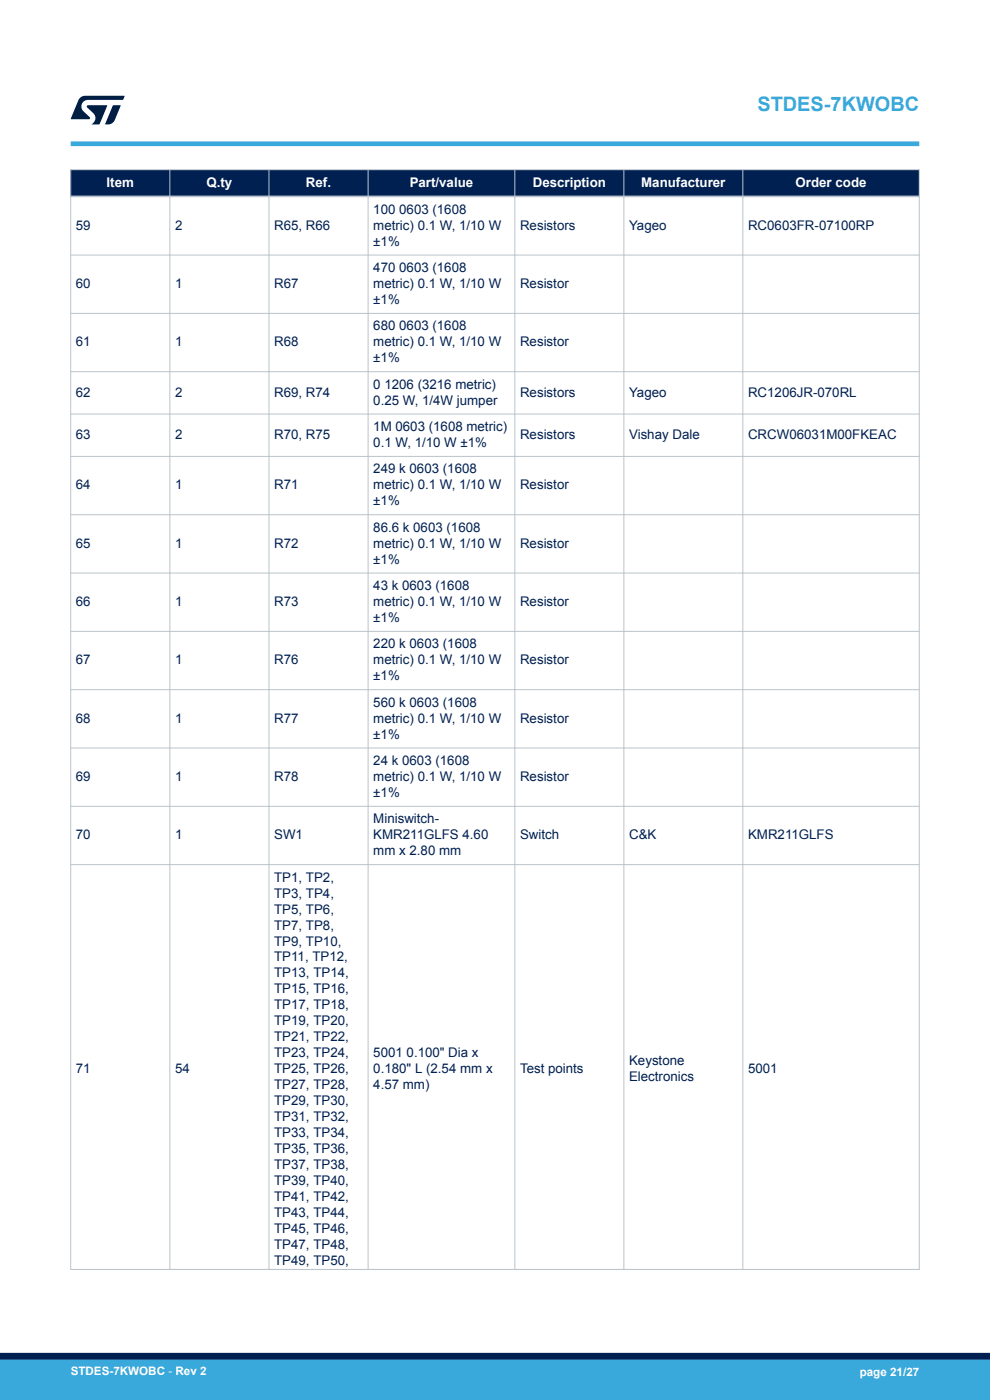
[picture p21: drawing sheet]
<svg xmlns="http://www.w3.org/2000/svg" width="210mm" height="297mm" viewBox="0 0 210 297" stroke-linecap="round" stroke-linejoin="round" font-family="sans-serif">
<defs><g id="words">
<text font-size="4.2" fill="#39a9dc" x="160.7" y="23.5">STDES-7KWOBC</text>
<g font-size="2.8" fill="#fff">
<text x="22.6" y="39.6">Item</text>
<text x="43.8" y="39.6">Q.ty</text>
<text x="64.9" y="39.6">Ref.</text>
<text x="86.9" y="39.6">Part/value</text>
<text x="113" y="39.6">Description</text>
<text x="136" y="39.6">Manufacturer</text>
<text x="168.8" y="39.6">Order code</text>
</g>
<g font-size="2.8" fill="#002052">
<text x="79.2" y="45.4">100 0603 (1608</text>
<text x="16.1" y="48.7">59</text>
<text x="37.1" y="48.7">2</text>
<text x="58.2" y="48.7">R65, R66</text>
<text x="79.2" y="48.7">metric) 0.1 W, 1/10 W</text>
<text x="79.2" y="52.1">±1%</text>
<text x="110.3" y="48.7">Resistors</text>
<text x="133.4" y="48.7">Yageo</text>
<text x="158.7" y="48.7">RC0603FR-07100RP</text>
<text x="79.2" y="57.7">470 0603 (1608</text>
<text x="16.1" y="61.1">60</text>
<text x="37.1" y="61.1">1</text>
<text x="58.2" y="61.1">R67</text>
<text x="79.2" y="61.1">metric) 0.1 W, 1/10 W</text>
<text x="79.2" y="64.5">±1%</text>
<text x="110.3" y="61.1">Resistor</text>
<text x="79.2" y="70.1">680 0603 (1608</text>
<text x="16.1" y="73.5">61</text>
<text x="37.1" y="73.5">1</text>
<text x="58.2" y="73.5">R68</text>
<text x="79.2" y="73.5">metric) 0.1 W, 1/10 W</text>
<text x="79.2" y="76.9">±1%</text>
<text x="110.3" y="73.5">Resistor</text>
<text x="79.2" y="82.5">0 1206 (3216 metric)</text>
<text x="16.1" y="84.2">62</text>
<text x="37.1" y="84.2">2</text>
<text x="58.2" y="84.2">R69, R74</text>
<text x="79.2" y="85.9">0.25 W, 1/4W jumper</text>
<text x="110.3" y="84.2">Resistors</text>
<text x="133.4" y="84.2">Yageo</text>
<text x="158.7" y="84.2">RC1206JR-070RL</text>
<text x="16.1" y="93.1">63</text>
<text x="37.1" y="93.1">2</text>
<text x="58.2" y="93.1">R70, R75</text>
<text x="79.2" y="91.5">1M 0603 (1608 metric)</text>
<text x="79.2" y="94.8">0.1 W, 1/10 W ±1%</text>
<text x="110.3" y="93.1">Resistors</text>
<text x="133.4" y="93.1">Vishay Dale</text>
<text x="158.7" y="93.1">CRCW06031M00FKEAC</text>
<text x="79.2" y="100.4">249 k 0603 (1608</text>
<text x="16.1" y="103.8">64</text>
<text x="37.1" y="103.8">1</text>
<text x="58.2" y="103.8">R71</text>
<text x="79.2" y="103.8">metric) 0.1 W, 1/10 W</text>
<text x="79.2" y="107.2">±1%</text>
<text x="110.3" y="103.8">Resistor</text>
<text x="79.2" y="112.8">86.6 k 0603 (1608</text>
<text x="16.1" y="116.2">65</text>
<text x="37.1" y="116.2">1</text>
<text x="58.2" y="116.2">R72</text>
<text x="79.2" y="116.2">metric) 0.1 W, 1/10 W</text>
<text x="79.2" y="119.6">±1%</text>
<text x="110.3" y="116.2">Resistor</text>
<text x="79.2" y="125.2">43 k 0603 (1608</text>
<text x="16.1" y="128.6">66</text>
<text x="37.1" y="128.6">1</text>
<text x="58.2" y="128.6">R73</text>
<text x="79.2" y="128.6">metric) 0.1 W, 1/10 W</text>
<text x="79.2" y="132">±1%</text>
<text x="110.3" y="128.6">Resistor</text>
<text x="79.2" y="137.6">220 k 0603 (1608</text>
<text x="16.1" y="140.9">67</text>
<text x="37.1" y="140.9">1</text>
<text x="58.2" y="140.9">R76</text>
<text x="79.2" y="140.9">metric) 0.1 W, 1/10 W</text>
<text x="110.3" y="140.9">Resistor</text>
<text x="79.2" y="144.3">±1%</text>
<text x="79.2" y="149.9">560 k 0603 (1608</text>
<text x="16.1" y="153.3">68</text>
<text x="37.1" y="153.3">1</text>
<text x="58.2" y="153.3">R77</text>
<text x="79.2" y="153.3">metric) 0.1 W, 1/10 W</text>
<text x="110.3" y="153.3">Resistor</text>
<text x="79.2" y="156.7">±1%</text>
<text x="16.1" y="165.7">69</text>
<text x="37.1" y="165.7">1</text>
<text x="58.2" y="165.7">R78</text>
<text x="79.2" y="162.3">24 k 0603 (1608</text>
<text x="79.2" y="165.7">metric) 0.1 W, 1/10 W</text>
<text x="110.3" y="165.7">Resistor</text>
<text x="79.2" y="169.1">±1%</text>
<text x="16.1" y="178.1">70</text>
<text x="37.1" y="178.1">1</text>
<text x="58.2" y="178.1">SW1</text>
<text x="79.2" y="174.7">Miniswitch-</text>
<text x="79.2" y="178.1">KMR211GLFS 4.60</text>
<text x="110.3" y="178.1">Switch</text>
<text x="133.4" y="178.1">C&amp;K</text>
<text x="158.7" y="178.1">KMR211GLFS</text>
<text x="79.2" y="181.4">mm x 2.80 mm</text>
<text x="58.2" y="187">TP1, TP2,</text>
<text x="58.2" y="190.4">TP3, TP4,</text>
<text x="58.2" y="193.8">TP5, TP6,</text>
<text x="58.2" y="197.2">TP7, TP8,</text>
<text x="58.2" y="200.6">TP9, TP10,</text>
<text x="58.2" y="204">TP11, TP12,</text>
<text x="58.2" y="207.4">TP13, TP14,</text>
<text x="58.2" y="210.7">TP15, TP16,</text>
<text x="58.2" y="214.1">TP17, TP18,</text>
<text x="58.2" y="217.5">TP19, TP20,</text>
<text x="58.2" y="220.9">TP21, TP22,</text>
<text x="16.1" y="227.7">71</text>
<text x="37.1" y="227.7">54</text>
<text x="58.2" y="224.3">TP23, TP24,</text>
<text x="58.2" y="227.7">TP25, TP26,</text>
<text x="79.2" y="224.3">5001 0.100&quot; Dia x</text>
<text x="79.2" y="227.7">0.180&quot; L (2.54 mm x</text>
<text x="110.3" y="227.7">Test points</text>
<text x="133.4" y="226">Keystone</text>
<text x="158.7" y="227.7">5001</text>
<text x="58.2" y="231.1">TP27, TP28,</text>
<text x="79.2" y="231.1">4.57 mm)</text>
<text x="133.4" y="229.4">Electronics</text>
<text x="58.2" y="234.5">TP29, TP30,</text>
<text x="58.2" y="237.8">TP31, TP32,</text>
<text x="58.2" y="241.2">TP33, TP34,</text>
<text x="58.2" y="244.6">TP35, TP36,</text>
<text x="58.2" y="248">TP37, TP38,</text>
<text x="58.2" y="251.4">TP39, TP40,</text>
<text x="58.2" y="254.8">TP41, TP42,</text>
<text x="58.2" y="258.2">TP43, TP44,</text>
<text x="58.2" y="261.5">TP45, TP46,</text>
<text x="58.2" y="264.9">TP47, TP48,</text>
<text x="58.2" y="268.3">TP49, TP50,</text>
</g>
<g font-size="2.5" fill="#fff">
<text x="15" y="291.6">STDES-7KWOBC - Rev 2</text>
<text x="182.4" y="291.9">page 21/27</text>
</g>
</g></defs>
<g fill="#002052">
<path d="M15 36h180v5.7h-180z" fill-rule="evenodd"/>
<path d="M15 36h180v5.7h-180z" fill-rule="evenodd"/>
</g>
<g fill="none" stroke="#b9c4ca" stroke-width=".21">
<path d="M14.9 36h180.2M15 35.9v233.5M36 35.9v233.5M57.1 35.9v233.5M78.1 35.9v233.5M109.2 35.9v233.5M132.3 35.9v233.5M157.6 35.9v233.5M195 35.9v233.5M14.9 54.1h180.2M14.9 66.5h180.2M14.9 78.9h180.2"/>
<path d="M14.9 87.8h180.2M14.9 96.8h180.2M14.9 109.2h180.2M14.9 121.6h180.2M14.9 133.9h180.2M14.9 146.3h180.2M14.9 158.7h180.2M14.9 171.1h180.2M14.9 183.4h180.2M14.9 269.3h180.2"/>
</g>
<path d="M14.9 41.7h180.2" fill="none" stroke="#b9c4ca" stroke-width=".35"/>
<path d="M15 30.5h180" fill="none" stroke="#39a9dc" stroke-width="1"/>
<g fill="#001e41">
<path d="M17.1 20.7l.9-.4 8.4 .1-.3 .8h-7.4a1.4 1.4 0 0 0-1.3 .8 1.4 1.4 0 0 0 .2 1.5l1.4 1.3v.4l-4 .1 1.6-4.1z"/>
<path d="M24 22.4h1.6l-1.3 3.1a1.54 1.54 0 0 1-1.4 .9l-.6-.1z"/>
<path d="M18.5 22.4h4.2l-1.6 4h-1.7a1.48 1.48 0 0 0 .4-2.4l-1.3-1.2z"/>
</g>
<g fill="#39a9dc">
<path d="M0 288.4h210v8.6h-210z" fill-rule="evenodd"/>
<path d="M-.1 288.4h210.2v4.4h-210.2z" fill-rule="evenodd"/>
</g>
<path d="M0 287.7h210" fill="none" stroke="#002052" stroke-width="1.4"/>
<use href="#words"/>
</svg>
